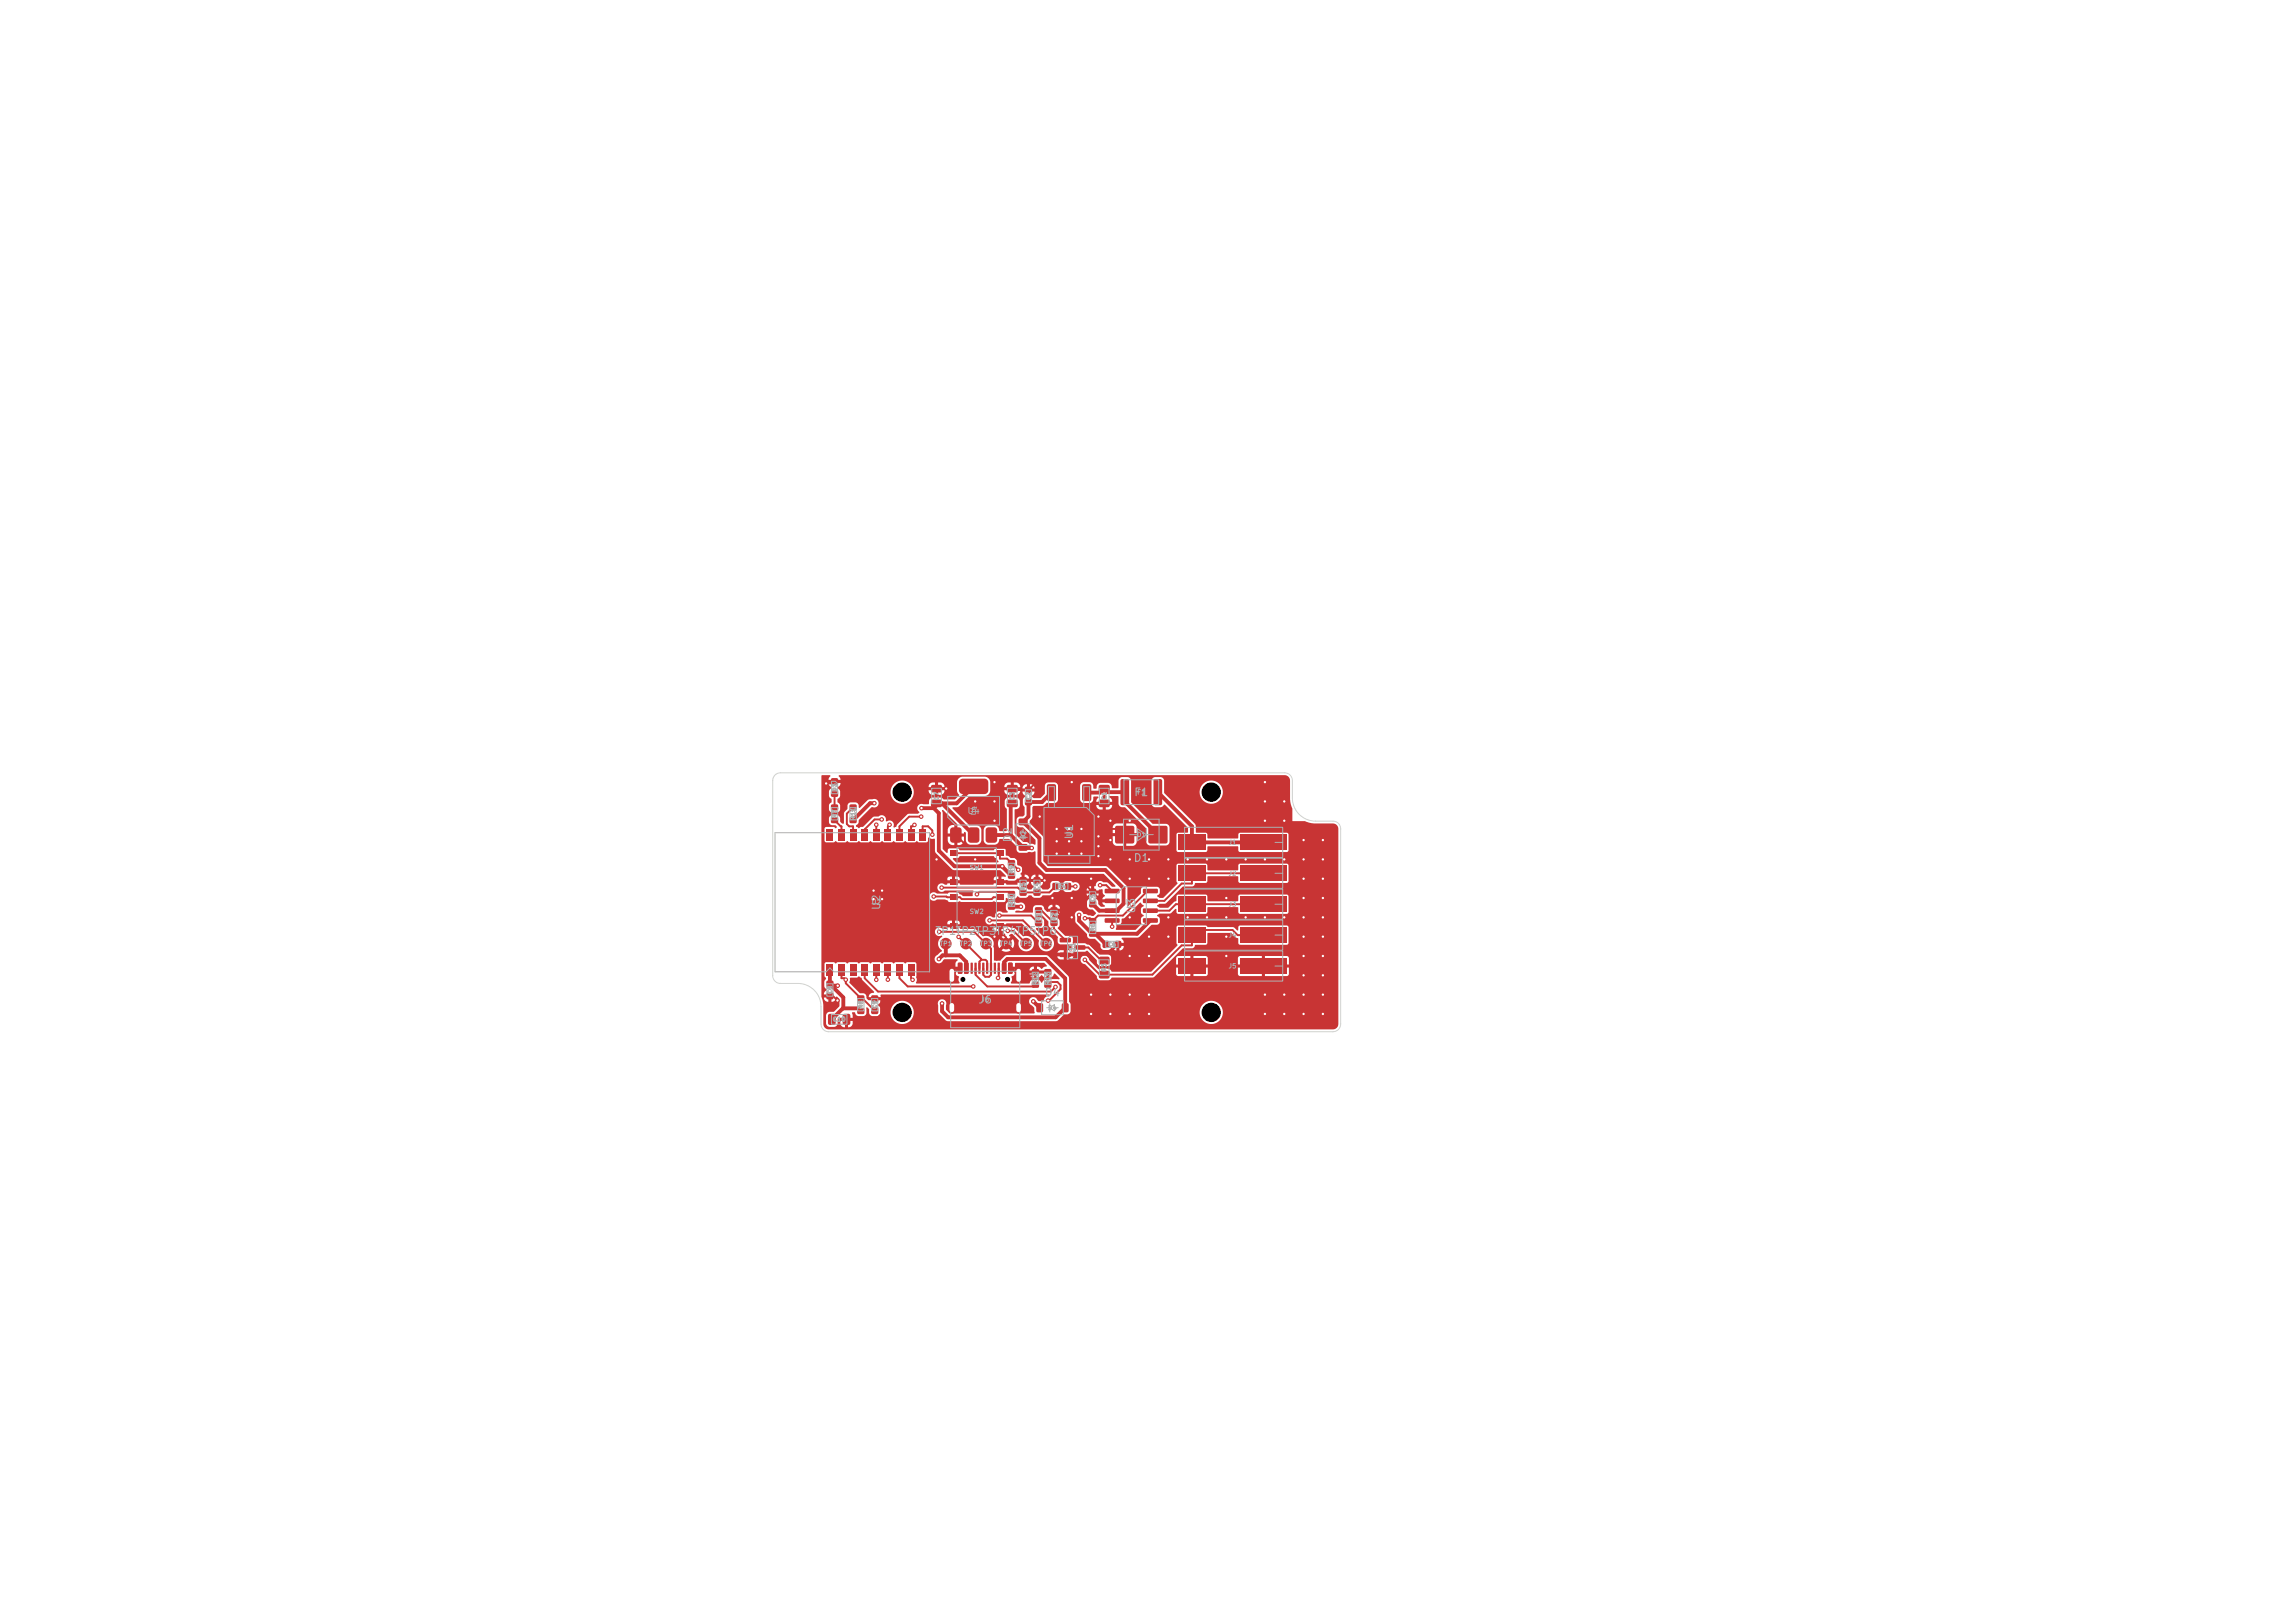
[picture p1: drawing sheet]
<svg xmlns="http://www.w3.org/2000/svg" width="297mm" height="210mm" viewBox="0 0 297 210" stroke-linecap="round" stroke-linejoin="round" font-family="sans-serif">
<defs><g id="words">
<g font-size="1" fill="#afafaf">
<text x="115.6" y="103.3">H1</text>
<text x="146.7" y="103.3">F1</text>
<text x="155.6" y="103.3">H3</text>
<text x="131.2" y="109.1" transform="rotate(-90 131.2 109.1)">D2</text>
<text x="139.1" y="108.7" transform="rotate(-90 139.1 108.7)">U1</text>
<text x="146.6" y="111.8">D1</text>
<text x="114.2" y="117.9" transform="rotate(-90 114.2 117.9)">U2</text>
<text x="147.2" y="118.3" transform="rotate(-90 147.2 118.3)">U3</text>
<text x="120.9" y="121.2">TP1TP2TP3TP4TP5TP6</text>
<text x="115.6" y="131.8">H4</text>
<text x="126.5" y="130.1">J6</text>
<text x="135.1" y="129.2">D4</text>
<text x="155.6" y="131.8">H2</text>
</g>
<text font-size=".8" fill="#afafaf" x="125.1" y="105.5">U4</text>
<text font-size=".7" fill="#afafaf" x="139.3" y="123.4" transform="rotate(-90 139.3 123.4)">Q1</text>
<g font-size=".6" fill="#afafaf">
<text x="108.5" y="105.9" transform="rotate(-90 108.5 105.9)">R7</text>
<text x="108.5" y="102.5" transform="rotate(-90 108.5 102.5)">D3</text>
<text x="110.9" y="106.2" transform="rotate(-90 110.9 106.2)">R11</text>
<text x="121.7" y="103.6" transform="rotate(-90 121.7 103.6)">C7</text>
<text x="126.5" y="105.6" transform="rotate(-90 126.5 105.6)">U4</text>
<text x="131.5" y="103.6" transform="rotate(-90 131.5 103.6)">C3</text>
<text x="133.6" y="103.6" transform="rotate(-90 133.6 103.6)">C2</text>
<text x="143.4" y="103.6" transform="rotate(-90 143.4 103.6)">C1</text>
<text x="147.1" y="103">F1</text>
<text x="125.4" y="112.7">SW1</text>
<text x="131.4" y="113.1" transform="rotate(-90 131.4 113.1)">R9</text>
<text x="132.9" y="108.6" transform="rotate(-90 132.9 108.6)">D2</text>
<text x="138.8" y="108.3" transform="rotate(-90 138.8 108.3)">U1</text>
<text x="147.1" y="108.5">D1</text>
<text x="158.9" y="113.5">J2</text>
<text x="158.9" y="109.5">J1</text>
<text x="112.7" y="117.2">U2</text>
<text x="125.4" y="118.4">SW2</text>
<text x="131.4" y="117.4" transform="rotate(-90 131.4 117.4)">R10</text>
<text x="132.9" y="115.3" transform="rotate(-90 132.9 115.3)">R5</text>
<text x="134.7" y="115.3" transform="rotate(-90 134.7 115.3)">C4</text>
<text x="134.9" y="119.2" transform="rotate(-90 134.9 119.2)">R1</text>
<text x="136.8" y="115.2">R4</text>
<text x="136.9" y="119.2" transform="rotate(-90 136.9 119.2)">R2</text>
<text x="141.9" y="116.8" transform="rotate(-90 141.9 116.8)">C5</text>
<text x="145.7" y="117.7">U3</text>
<text x="158.9" y="117.5">J3</text>
<text x="121.5" y="122.6">TP1</text>
<text x="124.1" y="122.6">TP2</text>
<text x="126.7" y="122.6">TP3</text>
<text x="129.3" y="122.6">TP4</text>
<text x="131.9" y="122.6">TP5</text>
<text x="134.5" y="122.6">TP6</text>
<text x="138.1" y="123.1">Q1</text>
<text x="141.9" y="120.6" transform="rotate(-90 141.9 120.6)">R6</text>
<text x="143.3" y="122.7">C6</text>
<text x="143.4" y="125.8" transform="rotate(-90 143.4 125.8)">R3</text>
<text x="158.9" y="121.5">J4</text>
<text x="158.9" y="125.5">J5</text>
<text x="107.9" y="128.7" transform="rotate(-90 107.9 128.7)">C8</text>
<text x="111.9" y="130.6" transform="rotate(-90 111.9 130.6)">R8</text>
<text x="113.7" y="130.6" transform="rotate(-90 113.7 130.6)">C9</text>
<text x="126.9" y="129.8">J6</text>
<text x="134.5" y="127.5" transform="rotate(-90 134.5 127.5)">R12</text>
<text x="135.6" y="130.9">D4</text>
<text x="136.1" y="127.5" transform="rotate(-90 136.1 127.5)">R13</text>
<text x="107.7" y="132.4">C10</text>
</g>
</g></defs>
<g fill="#c83434">
<path d="M142.2 101.6h.2h1.1l.1 .2v.6l-.2 .2-1.1-.1-.1-.2z"/>
<path d="M142.2 103.5h.2h1.1l.1 .2v.6l-.2 .2-1.1-.1-.1-.2z"/>
<path d="M107.2 131.2h.7l.2 .1v1.1l-.1 .2h-.6l-.2-.1-.1-1.1z"/>
<path d="M109.1 131.2h.7l.2 .1 .1 1.1-.2 .2h-.6l-.2-.1-.1-1.1z"/>
<path d="M120.5 103.5h.2h1.1l.1 .2v.6l-.2 .2-1.1-.1-.1-.2z"/>
<path d="M120.5 101.6h.2h1.1l.1 .2v.6l-.2 .2-1.1-.1-.1-.2z"/>
<path d="M135.2 127.1h.8v.7h-.8z"/>
<path d="M135.2 125.4h.8v.7h-.8z"/>
<path d="M141 120.5h.8v.7h-.8z"/>
<path d="M141 118.8h.8v.7h-.8z"/>
<path d="M122.9 115.7h1v.8h-1z"/>
<path d="M128.9 115.7h1v.8h-1z"/>
<path d="M122.9 119.4h1v.8h-1z"/>
<path d="M128.9 119.4h1v.8h-1z"/>
<path d="M160.5 116h6v2h-6z"/>
<path d="M152.5 116h3.5v2h-3.5z"/>
<path d="M123.1 107.1h1l.3 .1v1.5l-.1 .3-1 .1-.3-.2-.1-1.5z"/>
<path d="M125.4 107.1h1l.3 .1v1.5l-.1 .3-1 .1-.3-.2-.1-1.5z"/>
<path d="M124.2 100.9l.4-.1h3l.3 .3-.1 1.4-.2 .2-.2 .1-3-.1-.2-.2-.1-.2v-1.2z"/>
<path d="M127.7 107.1h1l.3 .1v1.5l-.1 .3-1 .1-.3-.2-.1-1.5z"/>
<path d="M107.6 105.8h.8v.7h-.8z"/>
<path d="M107.6 104.1h.8v.7h-.8z"/>
<path d="M142.3 125.7l.1-.1h1l.2 .3v.6l-.3 .1h-.9l-.2-.2z"/>
<path d="M142.3 123.8h.1h1l.2 .2v.6l-.3 .2h-.9l-.2-.2z"/>
<path d="M160.5 112h6v2h-6z"/>
<path d="M152.5 112h3.5v2h-3.5z"/>
<path d="M130.5 117h.8v.7h-.8z"/>
<path d="M130.5 115.3h.8v.7h-.8z"/>
<path d="M132.7 103.4l.1-.1 .7 .1 .1 .2-.1 .6h-.2h-.6l-.1-.2z"/>
<path d="M132.7 101.8h.1h.7l.1 .2-.1 .6-.2 .1-.6-.1-.1-.1z"/>
<path d="M137.2 121.4h1.3l.1 .1v.4l-.1 .1-1.3-.1-.1-.1z"/>
<path d="M137.2 123.3h1.3l.1 .1v.4l-.1 .1-1.3-.1-.1-.1z"/>
<path d="M139 122.3h1.4l.1 .2v.3l-.2 .1h-1.2l-.1-.1z"/>
<path d="M137.9 114.3h.7v.8h-.7z"/>
<path d="M136.2 114.3h.7v.8h-.7z"/>
<path d="M133.8 115.1l.1-.1 .7 .1 .1 .2-.1 .6h-.2h-.6l-.1-.2z"/>
<path d="M133.8 113.5h.1h.7l.1 .2-.1 .6-.2 .1-.6-.1-.1-.1z"/>
<path d="M107.6 100.7h.8v.8h-.8z"/>
<path d="M107.6 102.3h.8v.8h-.8z"/>
<path d="M136 119.1h.8v.7h-.8z"/>
<path d="M136 117.4h.8v.7h-.8z"/>
<path d="M160.5 108h6v2h-6z"/>
<path d="M152.5 108h3.5v2h-3.5z"/>
<path d="M111 130.5h.8v.7h-.8z"/>
<path d="M111 128.8h.8v.7h-.8z"/>
<path d="M148.7 106.9h.2h2h.1l.1 .2v1.8l-.1 .2-.1 .1h-2l-.2-.1-.1-.2v-1.8z"/>
<path d="M144.4 106.9h.1h2.1h.1l.1 .2v1.8l-.1 .2-.1 .1h-2.1l-.1-.1-.1-.2v-1.8z"/>
<path d="M130.5 113h.8v.7h-.8z"/>
<path d="M130.5 111.3h.8v.7h-.8z"/>
<path d="M112.8 130.4l.1-.1 .7 .1 .1 .2-.1 .6h-.1h-.7l-.1-.2z"/>
<path d="M112.8 128.8h.1h.7l.1 .2-.1 .6-.1 .1-.7-.1-.1-.1z"/>
<path d="M143 115h1.8l.1 .1v.4l-.2 .1h-1.7l-.1-.2z"/>
<path d="M143 116.3h1.8l.1 .1v.4l-.2 .1h-1.7l-.1-.2z"/>
<path d="M143 117.6l1.8-.1 .1 .2v.3l-.2 .1h-1.7l-.1-.1z"/>
<path d="M143 118.8h1.8l.1 .2v.3l-.2 .1h-1.7l-.1-.1z"/>
<path d="M147.9 118.8h1.9v.2v.3l-.1 .1h-1.7l-.1-.1z"/>
<path d="M147.9 117.6l1.9-.1v.2v.3l-.1 .1h-1.7l-.1-.1z"/>
<path d="M147.9 116.3h1.9v.1v.4l-.1 .1h-1.7l-.1-.2z"/>
<path d="M147.9 115h1.9v.1v.4l-.1 .1h-1.7l-.1-.2z"/>
<path d="M160.5 120h6v2h-6z"/>
<path d="M152.5 120h3.5v2h-3.5z"/>
<path d="M132 115.2h.8v.7h-.8z"/>
<path d="M132 113.5h.8v.7h-.8z"/>
<path d="M130.3 103.5h.2h1.1l.1 .2v.6l-.2 .2-1.1-.1-.1-.2z"/>
<path d="M130.3 101.6h.2h1.1l.1 .2v.6l-.2 .2-1.1-.1-.1-.2z"/>
<path d="M160.5 124h6v2h-6z"/>
<path d="M152.5 124h3.5v2h-3.5z"/>
<path d="M133.6 127.1h.8v.7h-.8z"/>
<path d="M133.6 125.4h.8v.7h-.8z"/>
<path d="M141 116.6l.2-.1 .6 .1 .1 .2-.1 .6h-.2h-.6l-.1-.2z"/>
<path d="M141 115h.2h.6l.1 .2-.1 .6-.2 .1-.6-.1-.1-.1z"/>
<path d="M122.9 110h1v.8h-1z"/>
<path d="M128.9 110h1v.8h-1z"/>
<path d="M122.9 113.7h1v.8h-1z"/>
<path d="M128.9 113.7h1v.8h-1z"/>
<path d="M107 124.8h.8v1.5h-.8z"/>
<path d="M108.5 124.8h.8v1.5h-.8z"/>
<path d="M110 124.8h.8v1.5h-.8z"/>
<path d="M111.4 124.8h1v1.5h-1z"/>
<path d="M112.9 124.8h1v1.5h-1z"/>
<path d="M114.4 124.8h1v1.5h-1z"/>
<path d="M115.9 124.8h.9v1.5h-.9z"/>
<path d="M117.4 124.8h.9v1.5h-.9z"/>
<path d="M118.9 124.8h.9v1.5h-.9z"/>
<path d="M118.9 107.3h.9v1.5h-.9z"/>
<path d="M117.4 107.3h.9v1.5h-.9z"/>
<path d="M115.9 107.3h.9v1.5h-.9z"/>
<path d="M114.4 107.3h1v1.5h-1z"/>
<path d="M112.9 107.3h1v1.5h-1z"/>
<path d="M111.4 107.3h1v1.5h-1z"/>
<path d="M110 107.3h.8v1.5h-.8z"/>
<path d="M108.5 107.3h.8v1.5h-.8z"/>
<path d="M107 107.3h.8v1.5h-.8z"/>
<path d="M112.1 114.3h3v2.9h-3z"/>
<path d="M134 119.1h.8v.7h-.8z"/>
<path d="M134 117.4h.8v.7h-.8z"/>
<path d="M140.1 101.5h.9l.2 .1v1.8l-.1 .2-.8 .1-.3-.2v-1.8z"/>
<path d="M135.5 105.7h.2h5.3h.2v.2v5.9v.2l-.2 .1h-5.3l-.2-.1v-.2v-5.9z"/>
<path d="M135.5 101.5h.9l.3 .1v1.8l-.2 .2-.8 .1-.2-.2v-1.8z"/>
<path d="M110 105.8h.8v.7h-.8z"/>
<path d="M110 104.1h.8v.7h-.8z"/>
<path d="M142.7 121.8l.2-.1 .6 .1 .1 .2-.1 .6-.2 .1-.6-.1v-.1z"/>
<path d="M144.3 121.8l.1-.1 .7 .1v.2v.6l-.2 .1-.6-.1-.1-.1z"/>
<path d="M124 124.6h.4l.1 .1v1.2v.1h-.4l-.1-.1z"/>
<path d="M124.8 124.6h.4l.1 .1v1.2v.1h-.4l-.1-.1z"/>
<path d="M126.1 124.6h.3v1.3l-.1 .1-.2-.1z"/>
<path d="M127.1 124.6h.3v1.3l-.1 .1-.2-.1z"/>
<path d="M127.6 124.6h.3v1.3l-.1 .1-.2-.1z"/>
<path d="M128.6 124.6h.3v1.3l-.1 .1-.2-.1z"/>
<path d="M129.7 124.6h.4l.1 .1v1.2v.1h-.4l-.1-.1z"/>
<path d="M130.5 124.6h.4l.1 .1v1.2v.1h-.4l-.1-.1z"/>
<path d="M129.1 124.6h.3v1.3l-.1 .1-.2-.1z"/>
<path d="M128.1 124.6h.3v1.3l-.1 .1-.2-.1z"/>
<path d="M126.6 124.6h.3v1.3l-.1 .1-.2-.1z"/>
<path d="M125.6 124.6h.3v1.3l-.1 .1-.2-.1z"/>
<circle cx="127.6" cy="122.1" r=".75"/>
<circle cx="122.4" cy="122.1" r=".75"/>
<circle cx="135.4" cy="122.1" r=".75"/>
<circle cx="130.2" cy="122.1" r=".75"/>
<circle cx="125" cy="122.1" r=".75"/>
<circle cx="132.8" cy="122.1" r=".75"/>
</g>
<path d="M123.2 125.7v1.1M123.2 130.1v.6M131.8 125.7v1.1M131.8 130.1v.6" fill="none" stroke="#c83434" stroke-width="1"/>
<g fill="#c83434">
<path d="M107 126.9h.1h.7l.1 .2-.1 .6-.1 .1-.7-.1-.1-.1z"/>
<path d="M107 128.5l.1-.1 .7 .1 .1 .2-.1 .6h-.1h-.7l-.1-.2z"/>
<path d="M131.9 109.3l.1-.1 .9 .1 .1 .1-.1 .6-.1 .1-.9-.1-.1-.1z"/>
<path d="M131.9 106l.1-.1 .9 .1 .1 .1-.1 .6-.1 .1-.9-.1-.1-.1z"/>
<path d="M134.2 129.9l.1-.1 .6 .1 .1 .1-.1 .9-.1 .1-.6-.1-.1-.1z"/>
<path d="M137.5 129.9l.1-.1 .6 .1 .1 .1-.1 .9-.1 .1-.6-.1-.1-.1z"/>
<path d="M149.3 100.9l.8-.1 .3 .2v3l-.2 .2h-.7l-.2-.2v-2.9z"/>
<path d="M145.1 100.9l.8-.1 .2 .2v3l-.1 .2h-.8l-.2-.2v-2.9z"/>
<circle cx="121.5" cy="120.6" r=".3"/>
<circle cx="113.4" cy="106.7" r=".3"/>
<circle cx="146.2" cy="111.2" r=".3"/>
<circle cx="138.7" cy="118.7" r=".3"/>
<circle cx="146.2" cy="123.7" r=".3"/>
<circle cx="142.2" cy="108.2" r=".3"/>
<circle cx="171.2" cy="128.7" r=".3"/>
<circle cx="142.2" cy="110.8" r=".3"/>
<circle cx="163.7" cy="111.2" r=".3"/>
<circle cx="163.7" cy="128.7" r=".3"/>
<circle cx="136.2" cy="116.2" r=".3"/>
<circle cx="106.9" cy="101.4" r=".3"/>
<circle cx="151.2" cy="121.2" r=".3"/>
<circle cx="158.7" cy="123.7" r=".3"/>
<circle cx="153.7" cy="111.2" r=".3"/>
<circle cx="163.7" cy="118.7" r=".3"/>
<circle cx="141.2" cy="113.7" r=".3"/>
<circle cx="121.2" cy="111.2" r=".3"/>
<circle cx="141.2" cy="128.7" r=".3"/>
<circle cx="171.2" cy="121.2" r=".3"/>
<circle cx="146.2" cy="118.7" r=".3"/>
<circle cx="146.2" cy="131.2" r=".3"/>
<circle cx="114.1" cy="115.2" r=".3"/>
<circle cx="148.7" cy="131.2" r=".3"/>
<circle cx="148.7" cy="128.7" r=".3"/>
<circle cx="139.9" cy="110.5" r=".3"/>
<circle cx="163.7" cy="131.2" r=".3"/>
<circle cx="153.7" cy="118.7" r=".3"/>
<circle cx="171.2" cy="131.2" r=".3"/>
<circle cx="168.7" cy="126.2" r=".3"/>
<circle cx="148.7" cy="121.2" r=".3"/>
<circle cx="166.2" cy="103.7" r=".3"/>
<circle cx="163.7" cy="106.2" r=".3"/>
<circle cx="168.7" cy="118.7" r=".3"/>
<circle cx="146.2" cy="128.7" r=".3"/>
<circle cx="134.5" cy="105.7" r=".3"/>
<circle cx="113.1" cy="116.3" r=".3"/>
<circle cx="128.7" cy="106.2" r=".3"/>
<circle cx="166.2" cy="106.2" r=".3"/>
<circle cx="142.2" cy="109.5" r=".3"/>
<circle cx="136.8" cy="110.5" r=".3"/>
<circle cx="168.7" cy="131.2" r=".3"/>
<circle cx="168.7" cy="111.2" r=".3"/>
<circle cx="126.2" cy="103.7" r=".3"/>
<circle cx="146.2" cy="106.2" r=".3"/>
<circle cx="148.7" cy="123.7" r=".3"/>
<circle cx="138.3" cy="110.5" r=".3"/>
<circle cx="163.7" cy="101.2" r=".3"/>
<circle cx="168.7" cy="128.7" r=".3"/>
<circle cx="161.2" cy="118.7" r=".3"/>
<circle cx="143.7" cy="106.2" r=".3"/>
<circle cx="139.9" cy="108.9" r=".3"/>
<circle cx="158.7" cy="116.2" r=".3"/>
<circle cx="143.7" cy="128.7" r=".3"/>
<circle cx="142.2" cy="105.7" r=".3"/>
<circle cx="168.7" cy="121.2" r=".3"/>
<circle cx="138.7" cy="101.2" r=".3"/>
<circle cx="136.8" cy="107.3" r=".3"/>
<circle cx="143.7" cy="131.2" r=".3"/>
<circle cx="161.2" cy="111.2" r=".3"/>
<circle cx="158.7" cy="118.7" r=".3"/>
<circle cx="158.7" cy="111.2" r=".3"/>
<circle cx="128.7" cy="121.2" r=".3"/>
<circle cx="168.7" cy="116.2" r=".3"/>
<circle cx="136.8" cy="108.9" r=".3"/>
<circle cx="171.2" cy="113.7" r=".3"/>
<circle cx="114.1" cy="116.3" r=".3"/>
<circle cx="168.7" cy="123.7" r=".3"/>
<circle cx="108.4" cy="129.5" r=".3"/>
<circle cx="128.7" cy="101.2" r=".3"/>
<circle cx="122.4" cy="102" r=".3"/>
<circle cx="139.9" cy="107.3" r=".3"/>
<circle cx="168.7" cy="113.7" r=".3"/>
<circle cx="146.2" cy="113.7" r=".3"/>
<circle cx="138.3" cy="108.9" r=".3"/>
<circle cx="143.7" cy="108.7" r=".3"/>
<circle cx="166.2" cy="118.7" r=".3"/>
<circle cx="126.2" cy="111.2" r=".3"/>
<circle cx="151.2" cy="111.2" r=".3"/>
<circle cx="171.2" cy="118.7" r=".3"/>
<circle cx="138.7" cy="116.2" r=".3"/>
<circle cx="143.7" cy="111.2" r=".3"/>
<circle cx="138.4" cy="107.3" r=".3"/>
<circle cx="156.2" cy="118.7" r=".3"/>
<circle cx="158.7" cy="121.2" r=".3"/>
<circle cx="163.7" cy="103.7" r=".3"/>
<circle cx="168.7" cy="108.7" r=".3"/>
<circle cx="128.7" cy="103.7" r=".3"/>
<circle cx="151.2" cy="118.7" r=".3"/>
<circle cx="171.2" cy="126.2" r=".3"/>
<circle cx="148.7" cy="111.2" r=".3"/>
<circle cx="171.2" cy="116.2" r=".3"/>
<circle cx="141.2" cy="131.2" r=".3"/>
<circle cx="166.2" cy="131.2" r=".3"/>
<circle cx="148.7" cy="113.7" r=".3"/>
<circle cx="171.2" cy="108.7" r=".3"/>
<circle cx="166.2" cy="111.2" r=".3"/>
<circle cx="113.1" cy="115.2" r=".3"/>
<circle cx="135.2" cy="113.9" r=".3"/>
<circle cx="171.2" cy="123.7" r=".3"/>
<circle cx="171.2" cy="111.2" r=".3"/>
<circle cx="156.2" cy="111.2" r=".3"/>
<circle cx="166.2" cy="128.7" r=".3"/>
<circle cx="151.2" cy="113.7" r=".3"/>
<circle cx="113.1" cy="103.9" r=".3"/>
<circle cx="132.1" cy="117.3" r=".3"/>
<circle cx="129.7" cy="112.1" r=".3"/>
<circle cx="108.4" cy="127.5" r=".3"/>
<circle cx="139.7" cy="118.4" r=".3"/>
<circle cx="119.3" cy="104.6" r=".3"/>
<circle cx="129.2" cy="126.5" r=".3"/>
<circle cx="135.6" cy="129.5" r=".3"/>
<circle cx="136.6" cy="127.7" r=".3"/>
<circle cx="140.4" cy="118.8" r=".3"/>
<circle cx="120.8" cy="116" r=".3"/>
<circle cx="109.5" cy="126.8" r=".3"/>
<circle cx="121.5" cy="124.1" r=".3"/>
<circle cx="121.9" cy="129.8" r=".3"/>
<circle cx="133.7" cy="129.6" r=".3"/>
<circle cx="133.5" cy="109.7" r=".3"/>
<circle cx="140.4" cy="124.2" r=".3"/>
<circle cx="139.2" cy="114.7" r=".3"/>
<circle cx="125.9" cy="127.6" r=".3"/>
<circle cx="126.4" cy="115.7" r=".3"/>
<circle cx="128.1" cy="119.1" r=".3"/>
<circle cx="118.3" cy="106.7" r=".3"/>
<circle cx="121.9" cy="114.9" r=".3"/>
<circle cx="114.1" cy="106" r=".3"/>
<circle cx="115.1" cy="106.7" r=".3"/>
<circle cx="124.1" cy="121.2" r=".3"/>
<circle cx="119.2" cy="105.7" r=".3"/>
<circle cx="130.4" cy="120.5" r=".3"/>
<circle cx="118.1" cy="126.8" r=".3"/>
<circle cx="131.8" cy="112.5" r=".3"/>
<circle cx="113.4" cy="126.8" r=".3"/>
<circle cx="142.4" cy="114.5" r=".3"/>
<circle cx="143.9" cy="119.9" r=".3"/>
<circle cx="114.9" cy="126.8" r=".3"/>
<circle cx="129.3" cy="118.5" r=".3"/>
<circle cx="120.7" cy="108" r=".3"/>
</g>
<g fill="none" stroke="#c83434" stroke-width=".25">
<path d="M108 101.1l-.3 .3h-.8M108 106.1l.8 .8h.1v1.1M108 102.7v1.8M110.4 104.5l-.8 .8v1.3l.3 .3h.5v1.1M113.4 106.7v1.3M114.1 106h-.9l-1.3 1.3v.7M115.1 106.7l-.2 .2v1.1M118.3 106.7l-.1 .2h-.3v1.1M119.2 105.7h-1.5l-1.3 1.2v1.1M119.4 108v-1.1h.7l.6 .6v.5M120.8 116l3.4 .1 .3 .2h3.8l.3-.2h.8M122.4 102l-1.2 .1"/>
<path d="M123.4 119.8h6v.7l.8 .8v.8l1.3 1.3h6.2l3.6 3.6h12.3l.7-.7v-1.3h9.2M123.4 110.4h6v.7h.9l1.5 1.4M123.7 108.1l1.6 1.6h4.9l2.2 2.2v2M128.1 119.1h4.3l3 3M129.3 118.5h4.1l1 .9M130.9 115.7l-.3-.3h-3.9l-.3 .3M131 102.1l.2 .1h1.9l1.1-1.1h2.5l2.9 2.9h3.2h.1v3.3M132.4 113.9l-.2 .2h-8.8M132.4 113.9h7.4l2.7 2.7h1.4M134.4 117.8h.3l1.7 1.6v.8l1.5 1.5M136.6 114.7l-.8 .8h-3.4l-.7-.6h-9.8M136.7 117.8l5.4 5.4h1.6"/>
<path d="M136.7 107.3h8.1l.7 .7M136.7 108.9h3.2M136.7 110.5h3.2M138.2 114.7h1M141.4 115.4l-2.4 2.4h-2.6M142.4 114.5h.8l.7 .8M143.9 119.1v.8M148.9 115.3h-.4l-3.2 3.2h-3.2l-.7 .7-.4-.4h-.6M163.5 113h-9.2v1.3h-1.4l-2.2 2.3h-1.8M163.5 117h-11.3l-.9 .8h-2.4M107.4 128.9h.4l.6 .6M108.9 125.5v1.1h.4l.2 .2v.4l1.9 2h.2l1.6 1.6"/>
<path d="M111.9 125.5v1.1l1.7 1.7h22.4l.6-.6M113.2 129.2h.9M113.4 125.5v1.3M114.1 129.2h9l.1 .1v1.1h8.6M114.1 129.2v2l-.7 .7h-3.9M114.9 125.5v1.3M116.4 125.5v1.1l1.1 1h8.4M117.9 125.5v1.1l.2 .2M121.5 120.6h4.6l2.1 2.2v3.3l-.2 .3h-.5l-.3-.3v-.8M124.1 121.2l2.9 2.9v.1M124.3 125.3h-.2l-1.3 1.3h-3.4v-1.1M126.2 125.3v.8l1.6 1.5h6l.2-.2"/>
<path d="M127 124.2l-.3 .2v.9M127 124.2h.5l.3 .2v.9M129.3 125.3v1.1l-.1 .1M130.4 120.5h.8l1.6 1.6M130.8 125.3h.1l.9 .9h1.8l.4-.4h1.6M135.6 127.4l.4-.3h.8l.4 .4v.5l-1.4 1.5h-.2M139.7 122.6h1.1l1.7 1.7h.4M141.1 124h.1M143.7 123.2l.2 .3v1.3l-.3 .3h-1.4l-1.6-1.5h-2.7M144.7 122.2l-1 1M163.5 121h-3.3l-.7-.7h-5.2v2h-1.4l-3.8 3.8h-6.8l-1.9-1.9"/>
</g>
<g fill="none" stroke="#c83434" stroke-width=".5">
<path d="M113.1 103.9h-.5l-2.2 2.2M119.3 104.6h1.5M120.8 104.6l.7 .6v4.9l2 2h6.2l1.2 1.2M121.9 104l4.1 4.1M126 101.8l-2.2 2.2h-2.6v.2l-.4 .4M128.3 108.1h2.5M130.8 108.1l1.7 1.6h1M130.9 117.3h1.2M131 104l-.2 .2v3.9M136.1 102.6l-1.2 1.2h-1.8v1.9l-.7 .7 2.1 2.1v3.1l.9 1h7.6l2.4 2.3v2l-.9 .9h-2.2l-.9-.8M139.7 118.4v.7l1.6 1.7h5.9l1.7-1.7M140.6 102.6h1.8l.5-.5 .4 .4h2.3v1.2l4.2 4.3"/>
<path d="M149.8 102.5l4.5 4.4v2.1h9.2M107.4 125.5v1.8l1.7 1.8v1.4M107.6 127.5h.8M111.4 130.8l-.4-.3h-1.9l-1.4 1.4M121.5 124.1l.5-.5h2.2l.9 .9v.8M122.4 122.1v1.5M129.9 125.3v-.8l.5-.4h4.9l2.5 2.5v3.8l-1.2 1.2h-13.9l-.8-.7v-1.1M133.7 129.6h.1M133.7 129.6l.8 .8M141.7 120.8l1.4 1.4"/>
</g>
<g fill="#c83434">
<path d="M130.8 125.1h.6v-.4v-.1h3.7l.4 .4-.4 .1-.3 .3-.3-.3h-.3v.5h1.4v.2h.2v.7a.63 .63 0 0 0 .6-.5l.7 .6v.1l-1.9 .1-.4 .4-.4-.4h-.7a.45 .45 0 0 0-.4 .4l-.1 .1h-2.3l-.1-.2a.76 .76 0 0 0 .1-.8l.3-.1 .1-.2h1.9l.2 .3 .4 .2v-.5h.4v.5l.3-.1 .3-.2 .3 .2 .3 .1v-.5h-4.1l.1-.5 2.4 .1v-.5a.5 .5 0 0 0-.6 .4h-2.4v-.1z"/>
<path d="M145.2 118.9l.3-.1 2-2h.1l.4 .3v.1l-.3 .2-.1 .3 .1 .4 .3 .4-.3 .3v.7l-.7 .8h-2.5h-.1l.1-.6a.75 .75 0 0 0 .6-.3z"/>
<path d="M123.3 111.1l.7-.1 .2-.2h4.4l.1 .1a.92 .92 0 0 1 .5 .6l-.1 .1h-5.3z"/>
<path d="M106.3 100.3h1.1l.1 .1-.2 .2-.1 .3h1.6l-.1-.3-.2-.2 .1-.1h57.6a.7 .7 0 0 1 .7 .7v2.4l.4 1.2v1.6h1.6l1.2 .4h2.4a.7 .7 0 0 1 .7 .7v25.2a.7 .7 0 0 1-.7 .7h-65.3a.7 .7 0 0 1-.6-.7v-2.4l-.3-1h.3l.2 .4 .3 .1h.1v-.5h-.9v-.5l1.1 .1v.2h.2v.7a.66 .66 0 0 0 .6-.6l.4 .3v.9l-.7 .7h-.6l-.3 .3v1.4l.3 .3h.7l.3-.3 .1-.5h.4v.5l.2 .3h.4v-.8h.4v.8a.61 .61 0 0 0 .6-.8h-2v-.2l.2-.3 1.8 .1-.1-.7h.4a.45 .45 0 0 0 .4 .5h.7l.2-.2 .1-.2v-.7l.1-.1 .3 .3v.6l.3 .3 .9-.1 .2-.2v-.3h1.3a1.51 1.51 0 0 0 2.1 1.5 1.51 1.51 0 0 0 .4-2.5 1.51 1.51 0 0 0-2.4 .7l-.1 .3h-1.3a.75 .75 0 0 0-.3-.9l.3-.3 .1-.3h-1.6l-.3-.3a.49 .49 0 0 0-.4-.6h-.4l-1.4-1.4 .1-.6h.9a.29 .29 0 0 1 .5 0l.2 .3 1.5 1.5v.1a.64 .64 0 0 0-.7 .6h1.6l-.1-.2 .1-.1h21.8l.1 .1-.2 .1a.64 .64 0 0 0-.7 .7l-.6-.1-.2-.1a.56 .56 0 0 0-.9-.2 .56 .56 0 0 0 .2 .9l.3 .3 .1 .7h-.1h-10.9l-.5-.4v-.6a.56 .56 0 0 0-.6-.8 .58 .58 0 0 0-.4 .8v.8l.1 .3 .9 .8 .2 .1h14.1l.2-.1 .8-.7 .6-.1 .2-.3h16.7a1.51 1.51 0 0 0 2.1 1.5 1.51 1.51 0 0 0 .4-2.5 1.51 1.51 0 0 0-2.4 .7l-.1 .3h-16.7v-1l-.1-.3-.1-3.2-2.6-2.6h1.1l.2 .2 .2 .2h.5v-.4h.4v.4l1.7-.1v.2a.61 .61 0 0 0 .6 .5l1.5 1.5a.5 .5 0 0 0 .5 .6h1.1l.4-.4h5.3l.2-.1 1.2-1.2h1.6v.9l.3 .2h1.5v-1.1h.5v1.1h1.7l.1-.2v-.9h3.9v.9l.3 .2h2.8v-1.1h.4v1.1h2.9l.2-.2v-.9h-16.2l1.2-1.2h.4v.8h1.8v-1.1h.5v1.1h1.8v-.8h3.9v.8h3.1v-1.1h.4v1.1h3.1v-.9l-.3-.2h-6l-.3 .3h-3.9l-.3-.3h-3.5l-.3 .3h-.4l1.3-1.3h1.2l.3-.1 .1-.3 1.5-.1 .1-1.4v-.1h3.1l.5 .6 .3 .1 .1 .7 .2 .2 6.1-.1 .2-.2-.1-2.1-.2-.2h-6l-.2 .2-.1 .4-.1 .1-.5-.4h-3.3l-.3-.3-3.6 .1-.2 .2v2l.2 .3-3.4 3.4h-5.1l-.4-.3h-1.3l-1.3-1.2a.55 .55 0 0 0-.5-.6 .55 .55 0 0 0-.6 .5h-1.2l.2-.1 .1-.2h-3.2l-.3-.2h-5.1l-.3 .1-.5 .6h-.8l-.1-.1v-.9l9.1 .1v-.5l-.6 .1-.3 .3h-8.2v-.3h1l.5 .2 .7-.2-.6-.6-.6 .6h-1l-.1-.5 .1-.5h.6l.1 .7 .6-.6h.6l.6 .6 .1-.7-.1-.5-.6 .6h-.6l-.6-.6-.1 .5h-.6a1.08 1.08 0 0 0-1.4-.9l-1-.9h-1.9l-.1-.2h4.4v.3l.3 .2h.3v-.5h.4v.5h.2l.3 .5-.5 .2 .6 .6 .6-.6-.2-.2 .3-.2 .1 .1 .9 .8a1.01 1.01 0 0 0 .8 1.4 1.01 1.01 0 0 0 1.1-1.1 1.01 1.01 0 0 0-1.4-.8l-1-1-.6-.2a.57 .57 0 0 0-.7 0h-7.5l-.1 .2h-.5a.57 .57 0 0 0-.8-.1 .57 .57 0 0 0-.1 .8 .57 .57 0 0 0 .7 .2h.1a1.14 1.14 0 0 0 0 1.9l-.6 .6a.56 .56 0 0 0-.2 .9 .56 .56 0 0 0 .9-.2l.2-.2 1.7 .1-.2 .4-.1 .5h.6v.3v.1h-.6v.4l.2 .3 .3 .2-.1 .4 .2 .4-.1 .1h-5.5l-.1-.1a.85 .85 0 0 0 .1-.8v-1.7l-.2-.2h-1a.21 .21 0 0 1-.2 .2 .21 .21 0 0 1-.3-.2h-1l-.3 .2-.2-.2h-1a.29 .29 0 0 1-.5 0h-1a.21 .21 0 0 1-.2 .2 .21 .21 0 0 1-.3-.2h-1l-.3 .2-.2-.2h-1a.21 .21 0 0 1-.2 .2 .21 .21 0 0 1-.3-.2h-1l-.3 .2-.2-.2-1.1 .1-.1 1.7 .2 .3-.2 .4v.6l.3 .5-.3 .3-.1 .2h-.3v-9.2h16.3v.2h.6v-.5h.4v.5h.6v-.2l-.2-.3h-1.1l-.3 .3h-16.3v-.4h21.2v.2a.62 .62 0 0 0 1 .3l.1 .1h1.6l.1-.1h2l2.1 2.2a1.02 1.02 0 0 0 .5 1.3 1.02 1.02 0 0 0 1.4-.5 1.02 1.02 0 0 0-.6-1.4l-.7 .1-.9-1v-.1l.8-.1 .2-.3v-.6l-.1-.2-.2-.1h-.5l-.2-.3v-.1h.7l.8 .8 .1 .6 .3 .3 .1 .3 .8 .9v.5l.1 .3 .2 .1h1.6v.7h-.7v.5h.8v-.2l.1-.1 1.4 .1 .3-.2 1.2 1.2 .1 .6 .3 .2h1.3l.2-.3 .1-.7a.49 .49 0 0 0-.5-.5h-1.1l-1.2-1.2-.6-.2h-1.7v-.8l-.2-.2h-.8l-.9-.9v-.2l.2-.3v-.6l-.1-.2-.2-.1h-.5l-.2-.2 .1-.6h.4v.5l.4-.2 .2-.3h-1.7l-.4-.5 1.1 .1v-.5h.4v.5h.6a.5 .5 0 0 0-.6-.5h-.7l-.3 .4h-.5l-.1-.2-.2-.2h-.8l-.3 .3-.1 .7h-2.1l-.1-.1 .1-.2h.4a.56 .56 0 0 0 .8-.5 .56 .56 0 0 0-.8-.5h-.3l-.4-.1h-.8l-.2 .3v.6l.2 .4-.7 .1a.56 .56 0 0 0-.7-.1 .56 .56 0 0 0-.2 .7h-.4a.56 .56 0 0 0-.9 .3h-21.2v-3.1h14v.2a.58 .58 0 0 0 .4 .4 .58 .58 0 0 0 .6-.1h1l.3 .1 .3 .2h1l.3-.1 .2 .1h4l.2-.1 .3 .1h1l.2-.1 .1-.4 .3 .1h.8l.4-.3 .3 .2h.7l.4-.3h.3l.4 .3h.7l.5-.3 .9-.1 .5-.4h.5l.2-.1 .1-.2v-.7h.4v.8l.4 .2h.5l.3-.2h2.4v-.5l-.4 .1-.2 .4-1.1-.1a.59 .59 0 0 0 .1-.7 .59 .59 0 0 0-.8-.2l-.3-.2h-.6l-.2 .1-.1 .3h-.4l-.2-.4h-.7l-.3 .2-.1 .6-.3 .3h-.6l-.4-.3v-.1l.3-.3 .1-.3h-1.6l.1 .3 .3 .3-.4 .4h-.3l-.3-.2-.5-.1-.2-.1 .1-.6h.4v.5a.5 .5 0 0 0 .6-.5h-1.6l.1 .3-.1 .1h-1.3l-.1-.2h-1.6l-.1 .2h-4.2l-.1-.2h-1.6l-.1 .2h-.3a.56 .56 0 0 0-.8 0 .56 .56 0 0 0 .1 .8 .56 .56 0 0 0 .8-.1h3.6l.1 .2-.1 .5-.1 .1h-1.1l-.8-.5h-1l-.3 .1h-1.4a.56 .56 0 0 0-.9 .3h-14v-2.2h16.3v.2h.6v-.5h.4v.5h.6v-.2h4.4v.2h.6v-.5h-.4l-.2 .3h-4.4l-.3-.3h-1.1l-.2 .3h-16.3v-6.5h.4l.1 1.7 1.1 .1a.29 .29 0 0 1 .5 0h1a.29 .29 0 0 1 .5 0h1a.29 .29 0 0 1 .5 0h1a.29 .29 0 0 1 .5 0h1a.29 .29 0 0 1 .5 0h1a.29 .29 0 0 1 .5 0h1a.29 .29 0 0 1 .5 0h1a.29 .29 0 0 1 .5 0h1l.2-.2 .1-.4 .4 .2 .3-.1 .1 1.6 .1 .3 2.2 2.2h6.1l.8 .7-.1 .2-.5-.1v.5h.7l.2 .1h.8l.3-.3h.6l-.1-.5h.5v.5h.8h.6v-.5h.4v.5h.6l-.1-.3-.3-.2h-.8l-.2 .1a.38 .38 0 0 1-.4 .4 .5 .5 0 0 0-.6-.5h-.5v-.2a.59 .59 0 0 0 .2-.6 .59 .59 0 0 0-.6-.4l-.2-.8-.2-.2h-.5l-.3-.2-.3-.1-.1-.8-.2-.1h-1l-.3 .2h-4.4l-.3-.2h-1l-.2 .1-.1 .4-.1 .1-.5-.6v-1.6h.6v.5a.7 .7 0 0 0 .9 .7v-1.2h.4v1.2h.2a.67 .67 0 0 0 .7-.7v-.5h-2.8v-.8h.6v.4h.9v-1a.7 .7 0 0 0-.9 .6h-.6v-2.2l-.1-.3 .1-.1 1.9 1.8v1.2h.9v-.1h.2v1a.62 .62 0 0 0 .6 .6h.9l.4-.2 .1-.4v-1.3h.3v1.4a.63 .63 0 0 0 .6 .5h.9a.83 .83 0 0 0 .6-.7h1.2l.9 .9 .1 .6 .3 .2 .9 .1 .3-.2 .5 .1 .4-.1 .1 1.6 1.1 1.2 7.6 .1 1.5 1.5 .1 .1h-.5l-.6-.5-.6-.1a.57 .57 0 0 0-.6 0 .57 .57 0 0 0-.3 .5l-.2 .1v.5h.6a.31 .31 0 0 1 .5-.1 .58 .58 0 0 0 .2 .7l.1 .1-.2 .2-.2 .3h1.2h.1v.3l-1.3 .1 .2 .2 .2 .2-.1 .1h-.4l-.4-.3a.57 .57 0 0 0-.3-.7v-.1l.3-.3 .1-.3h-1.6l.1 .3 .3 .3-.3 .4v.7a.53 .53 0 0 0 .7 .4l.4 .4-.3 .4h-.2l-1.1-.2a.58 .58 0 0 0-.7-.4 .58 .58 0 0 0-.4 .7v.6l.1 .2 1.4 1.4a.59 .59 0 0 0 .5 .7h.6l.7 .7a.64 .64 0 0 0 .5 .7h.6l.4-.3 .3 .3 .3 .1v-.6h.4v.6a.52 .52 0 0 0 .5-.6h-.9v-.2h.2v-.2h.7v-.3l-.3-.2 .1-.2h2.1l1.7-1.6 .8-.1 .2-.1 .1-.7-.3-.3v-.1l.3-.2h1.4l.6-.6h.1l.1 .5 .2 .2 3.6-.1 .1-.1 .1-.6v-.1h3.9v.1l.1 .6 .2 .2h6l.3-.3v-2l-.3-.3h-6l-.2 .2-.1 .6v.1h-3.9v-.1l-.1-.6-.1-.1-3.6-.1-.2 .2-.1 .7-.3 .1-.7 .7-1.1 .1-.4-.3 .4-.3h.8l2.2-2.2h1.3l.3-.4 1.4-.1 .1-.1 .1-.7h3.9v.1l.1 .6 .2 .2 6.1-.1 .2-.2v-2l-.2-.2-6.1-.1-.2 .2-.1 .6v.1h-3.9v-.1l-.1-.6-.1-.1h-3.7l-.2 .2v2l.2 .3-1.8 1.9h-.5l-.4-.3 .4-.3v-.6l-.2-.2-.2-.1-1.8 .1-.2 .2-.1 .6-1.6 1.7-.1-.2v-2.4l-2.7-2.6h-7.6l-.6-.7v-3l-.1-.2h9.1l.1 1 .2 .2 .2 .1h.8v-1.3h.5v1.3l1-.1 .3-.4v-.8h-12.2l-1.1-1.1h10.2v.7h1.3v-1.3h.5v1.3h1.3v-.8l-.3-.4a2.66 2.66 0 0 0-1.5-.1l-.9 .1-.2 .1-.2 .4h-10.2l-.5-.6a.61 .61 0 0 1 .3-.7v-1.3l.2-.2h1.1l.3-.2h6.7v.4l.3 .2 .5 .1v-.7h.4v.7a.61 .61 0 0 0 .8-.7h-8.7l.3-.2h1a.49 .49 0 0 0 .4-.4v-1.8h2.9v2l.4 .2h.9a.49 .49 0 0 0 .4-.4v-.4h.6l.1 .1-.3 .2v.4h.8l-.1-.8 .3-.2 .3 .2-.1 .1v.7h.8a.79 .79 0 0 0-.4-.7l.1-.1h1.1l.1 1.1 .1 .2 .2 .1 .5 .1 2.7 2.7 .1 1.8 .2 .3 2.3 .1 .3-.1 .2-.4v-1.8a.49 .49 0 0 0-.5-.5h-1.8l-2.7-2.8v-2.8h2.6v3l.2 .3 .2 .1h.9l.3-.3h.2l2.9 3v.6h-1.2l-.2 .2-.1 2.1 .2 .2 3.6 .1 .2-.2 .1-.5v-.1h3.9v.1l.1 .5 .2 .2h6l.2-.1 .1-.2v-2l-.2-.2-6.1-.1-.2 .2-.1 .6h-3.9v-.1l-.1-.5-.1-.1-1.3-.1v-.9l-.1-.2-4-4v-.2h4.5a1.5 1.5 0 0 0 2.1 1.5 1.5 1.5 0 0 0 .4-2.5 1.5 1.5 0 0 0-2.4 .7l-.1 .3h-4.5l-.1-1.6-.3-.2-.8-.1a.49 .49 0 0 0-.5 .5h-2.6l-.3-.4-.9-.1a.49 .49 0 0 0-.5 .5v1h-.7l-.1-.1a.51 .51 0 0 0-.5-.6h-1a.62 .62 0 0 0-.5 .7h-.4l-.1-.5-.3-.3h-.9l-.3 .2-.1 .3h-2.9l-.1-.3-.3-.2h-.9l-.2 .2-.2 .2v1.1l-.6 .6h-.8l-.3-.2v-.1l.3-.3 .1-.3h-1.6l.1 .3 .3 .3-.3 .5v.6l.2 .4v.9l-.2 .2h-.4a.47 .47 0 0 0-.5 .5l.1 .6 .1 .2 .2 .1 .5 .1 1.6 1.5v.7l-.8-.1-.3-.2-.5-.1-1.1-1v-3.1l.2-.1a.49 .49 0 0 0 .5-.5v-.6l-.3-.3-1.2-.1-.3 .1-.2 .3v.6l.3 .5v2.8h-.1h-.8h-.1a.62 .62 0 0 0-.6-.7h-1l-.3 .2-.1 .4-.3-.1a.63 .63 0 0 0-.6-.5h-1l-2.1-2.2v-.1l.8-.1 1.4-1.4h2a.74 .74 0 0 0 .7-.8h1.8l.1 .5 .4 .1h.3v-.6h.4v.6a.61 .61 0 0 0 .8-.6h-3.8v-.2h4.7v-.5h.4v.5h.6a.52 .52 0 0 0-.6-.5h-.7l-.3 .5h-4.1v-.2h2.6v-.6h.4v.6h.8v-.3l-.3-.2a2.73 2.73 0 0 0-1.6 .1l-.1 .4h-1.8v-.6a.74 .74 0 0 0-.7-.7h-3l-.4 .2-.2 .2-.1 .3 .1 1.2 .2 .5-.5 .5h-1.4l-.4-.2h-1.1a.63 .63 0 0 0-.5 .8l-.7 .1a.59 .59 0 0 0-.8 .3 .59 .59 0 0 0 .3 .7l-.2 .2h-1.3l-1.4 1.4a.34 .34 0 0 1-.5 .3 .59 .59 0 0 0-.1-.7 .59 .59 0 0 0-.8 0l-.1-.1a.58 .58 0 0 0-.2-.7 .58 .58 0 0 0-.7 .2h-.7l-1.3 1.3h-.3a.21 .21 0 0 1-.2 .2 .21 .21 0 0 1-.3-.2l-.1-.1v-.1a.56 .56 0 0 0 .3-.7l1.7-1.6a.63 .63 0 0 0 .7-.2 .63 .63 0 0 0 .1-.7 .59 .59 0 0 0-.7-.2l-.6 .1-1 1h-.2a.49 .49 0 0 0-.4-.7h-.7l-.3 .3v.6l-.5 .5-.1 1.4-.3-.3-.1-.5-.2-.3h-.8l-.3 .1-.1 .3v.6l.3 .3h.5l.2 .3a.17 .17 0 0 1-.2 .1 .17 .17 0 0 1-.2-.2h-1l-.2 .2h-.4v-5.9h.9l.2 .4 .3 .2-.4 .5v.6l.3 .4v.4l-.3 .4v.6l.1 .2 .2 .1h.8l.3-.2v-.7l-.3-.4v-.4l.3-.4v-.6h6.5v.2a1.5 1.5 0 0 0 1.7 1.4 1.5 1.5 0 0 0 1.3-1.8h2l.1 .5 .4 .1h.3v-.6h.4v.6a.61 .61 0 0 0 .8-.6h-4l-.1-.4h2.1h.8v-.6h.4v.6h.8v-.3l-.3-.2a2.72 2.72 0 0 0-1.6 .1l-.1 .4h-2.1a1.5 1.5 0 0 0-1.7-.8 1.5 1.5 0 0 0-1.2 1.4h-6.5l-.4-.5 .4-.3 .1-.3h-2.5z"/>
</g>
<g fill="none" stroke="#afafaf" stroke-width=".13">
<path d="M100.3 107.8h20v18h-12.4l-.5-.5-.5 .5h-6.6zM107.6 104.5h.8v1.6h-.8zM107.6 101.1h.5l.3 .3v1.3h-.8zM110 104.5h.8v1.6h-.8zM120.6 102h1.2v2h-1.2zM122.6 103.1h6.7v3.7h-5.7l-1-1zM123.8 115.4h5.1v5.1h-5.1zM123.8 109.7h5.1v5.1h-5.1zM130.4 102h1.2v2h-1.2zM130.5 115.7h.8v1.6h-.8zM130.5 111.7h.8v1.6h-.8zM131.5 106.6h1.8v2.8h-1.8z"/>
<path d="M131.8 108.4h1.1M132 113.9h.8v1.6h-.8zM132 107.8h.8l-.4 .6zM132.4 107.3v.5M132.4 108.4v.4M132.7 102.2h.8v1.6h-.8zM133.8 113.9h.8v1.6h-.8zM134 117.8h.8v1.6h-.8zM135.1 104.5h5.5l1 1v5.2h-6.5zM135.6 110.7v1h5.4v-1M135.7 104.5v-2.7h.7v2.7M136 117.8h.8v1.6h-.8z"/>
<path d="M136.6 114.3h1.6v.8h-1.6zM140.3 104.5v-2.7h.7v3.1M141 119.2h.8v1.6h-.8zM141 115.4h.8v1.6h-.8zM142.3 102h1.2v2h-1.2zM145.4 106h4.6v4h-4.6zM145.4 114.8h2.9v4.9h-3.8v-4zM145.5 100.9h4.4v3.2h-4.4zM146.2 108h1M147.2 107.2l1.1 .8-1.1 .8zM148.3 108h1M148.3 107.2v1.6"/>
<path d="M153.3 115.1h12.7v3.8h-12.7zM153.3 111.1h12.7v3.8h-12.7zM153.3 107.1h12.7v3.9h-12.7zM153.3 119.1h12.7v3.8h-12.7zM165 117h1M165 113h1M165 109h1M107 127.3h.8v1.6h-.8zM107.6 131.3h2v1.2h-2zM111 129.2h.8v1.6h-.8zM112.8 129.2h.8v1.6h-.8zM123 125.7h9v7.3h-9z"/>
<path d="M133.6 125.8h.8v1.6h-.8zM134.8 129.5h2.8v1.8h-2.8zM135.2 125.8h.8v1.6h-.8zM135.5 130.4h.4M135.9 129.9v1.1M135.9 130.4l.5-.4v.8zM136.4 130.4h.6M138.5 121.2h1v2.9h-1.3v-2.6zM142.3 124.2h1.2v2h-1.2zM143.1 121.8h1.6v.8h-1.6zM153.3 123.1h12.7v3.8h-12.7zM165 121h1"/>
<path d="M165 125h1"/>
</g>
<path d="M100.3 100.3l.4-.2 .3-.1h65.3a1 1 0 0 1 .9 1l.1 2.2a3 3 0 0 0 3 3.1l2.2-.1a1 1 0 0 1 1 1.1v25.2a1 1 0 0 1-1 1h-65.3a1 1 0 0 1-1-1v-2.3a3 3 0 0 0-3-2.9l-2.2-.1a1 1 0 0 1-1-.9v-25.3l.1-.3z" fill="none" stroke="#d0d2cd" stroke-width=".13"/>
<g fill="#fff">
<circle cx="121.5" cy="120.6" r=".15"/>
<circle cx="113.4" cy="106.7" r=".15"/>
<circle cx="146.2" cy="111.2" r=".15"/>
<circle cx="138.7" cy="118.7" r=".15"/>
<circle cx="146.2" cy="123.7" r=".15"/>
<circle cx="142.2" cy="108.2" r=".15"/>
<circle cx="171.2" cy="128.7" r=".15"/>
<circle cx="142.1" cy="110.8" r=".15"/>
<circle cx="163.7" cy="111.2" r=".15"/>
<circle cx="163.7" cy="128.7" r=".15"/>
<circle cx="136.2" cy="116.2" r=".15"/>
<circle cx="106.9" cy="101.4" r=".15"/>
<circle cx="151.2" cy="121.2" r=".15"/>
<circle cx="158.7" cy="123.7" r=".15"/>
<circle cx="153.7" cy="111.2" r=".15"/>
<circle cx="163.7" cy="118.7" r=".15"/>
<circle cx="141.2" cy="113.7" r=".15"/>
<circle cx="121.2" cy="111.2" r=".15"/>
<circle cx="141.2" cy="128.7" r=".15"/>
<circle cx="171.2" cy="121.2" r=".15"/>
<circle cx="146.2" cy="118.7" r=".15"/>
<circle cx="146.2" cy="131.2" r=".15"/>
<circle cx="114.2" cy="115.2" r=".15"/>
<circle cx="148.7" cy="131.2" r=".15"/>
<circle cx="148.7" cy="128.7" r=".15"/>
<circle cx="140" cy="110.5" r=".15"/>
<circle cx="163.7" cy="131.2" r=".15"/>
<circle cx="153.7" cy="118.7" r=".15"/>
<circle cx="171.2" cy="131.2" r=".15"/>
<circle cx="168.7" cy="126.2" r=".15"/>
<circle cx="148.7" cy="121.2" r=".15"/>
<circle cx="166.2" cy="103.7" r=".15"/>
<circle cx="163.7" cy="106.2" r=".15"/>
<circle cx="168.7" cy="118.7" r=".15"/>
<circle cx="146.2" cy="128.7" r=".15"/>
<circle cx="134.5" cy="105.7" r=".15"/>
<circle cx="113" cy="116.3" r=".15"/>
<circle cx="128.7" cy="106.2" r=".15"/>
<circle cx="166.2" cy="106.2" r=".15"/>
<circle cx="142.1" cy="109.5" r=".15"/>
<circle cx="136.7" cy="110.5" r=".15"/>
<circle cx="168.7" cy="131.2" r=".15"/>
<circle cx="168.7" cy="111.2" r=".15"/>
<circle cx="126.2" cy="103.7" r=".15"/>
<circle cx="146.2" cy="106.2" r=".15"/>
<circle cx="148.7" cy="123.7" r=".15"/>
<circle cx="138.3" cy="110.5" r=".15"/>
<circle cx="163.7" cy="101.2" r=".15"/>
<circle cx="168.7" cy="128.7" r=".15"/>
<circle cx="161.2" cy="118.7" r=".15"/>
<circle cx="143.7" cy="106.2" r=".15"/>
<circle cx="140" cy="108.9" r=".15"/>
<circle cx="158.7" cy="116.2" r=".15"/>
<circle cx="143.7" cy="128.7" r=".15"/>
<circle cx="142.1" cy="105.7" r=".15"/>
<circle cx="168.7" cy="121.2" r=".15"/>
<circle cx="138.7" cy="101.2" r=".15"/>
<circle cx="136.7" cy="107.3" r=".15"/>
<circle cx="143.7" cy="131.2" r=".15"/>
<circle cx="161.2" cy="111.2" r=".15"/>
<circle cx="158.7" cy="118.7" r=".15"/>
<circle cx="158.7" cy="111.2" r=".15"/>
<circle cx="128.7" cy="121.2" r=".15"/>
<circle cx="168.7" cy="116.2" r=".15"/>
<circle cx="136.7" cy="108.9" r=".15"/>
<circle cx="171.2" cy="113.7" r=".15"/>
<circle cx="114.1" cy="116.3" r=".15"/>
<circle cx="168.7" cy="123.7" r=".15"/>
<circle cx="108.4" cy="129.5" r=".15"/>
<circle cx="128.7" cy="101.2" r=".15"/>
<circle cx="122.4" cy="102" r=".15"/>
<circle cx="140" cy="107.3" r=".15"/>
<circle cx="168.7" cy="113.7" r=".15"/>
<circle cx="146.2" cy="113.7" r=".15"/>
<circle cx="138.3" cy="108.9" r=".15"/>
<circle cx="143.7" cy="108.7" r=".15"/>
<circle cx="166.2" cy="118.7" r=".15"/>
<circle cx="126.2" cy="111.2" r=".15"/>
<circle cx="151.2" cy="111.2" r=".15"/>
<circle cx="171.2" cy="118.7" r=".15"/>
<circle cx="138.7" cy="116.2" r=".15"/>
<circle cx="143.7" cy="111.2" r=".15"/>
<circle cx="138.3" cy="107.3" r=".15"/>
<circle cx="156.2" cy="118.7" r=".15"/>
<circle cx="158.7" cy="121.2" r=".15"/>
<circle cx="163.7" cy="103.7" r=".15"/>
<circle cx="168.7" cy="108.7" r=".15"/>
<circle cx="128.7" cy="103.7" r=".15"/>
<circle cx="151.2" cy="118.7" r=".15"/>
<circle cx="171.2" cy="126.2" r=".15"/>
<circle cx="148.7" cy="111.2" r=".15"/>
<circle cx="171.2" cy="116.2" r=".15"/>
<circle cx="141.2" cy="131.2" r=".15"/>
<circle cx="166.2" cy="131.2" r=".15"/>
<circle cx="148.7" cy="113.7" r=".15"/>
<circle cx="171.2" cy="108.7" r=".15"/>
<circle cx="166.2" cy="111.2" r=".15"/>
<circle cx="113" cy="115.2" r=".15"/>
<circle cx="135.2" cy="113.9" r=".15"/>
<circle cx="171.2" cy="123.7" r=".15"/>
<circle cx="171.2" cy="111.2" r=".15"/>
<circle cx="156.2" cy="111.2" r=".15"/>
<circle cx="166.2" cy="128.7" r=".15"/>
<circle cx="151.2" cy="113.7" r=".15"/>
<circle cx="113.1" cy="103.9" r=".15"/>
<circle cx="132.1" cy="117.3" r=".15"/>
<circle cx="129.7" cy="112.1" r=".15"/>
<circle cx="108.4" cy="127.5" r=".15"/>
<circle cx="139.7" cy="118.4" r=".15"/>
<circle cx="119.3" cy="104.6" r=".15"/>
<circle cx="129.2" cy="126.5" r=".15"/>
<circle cx="135.6" cy="129.5" r=".15"/>
<circle cx="136.6" cy="127.7" r=".15"/>
<circle cx="140.4" cy="118.8" r=".15"/>
<circle cx="120.8" cy="116" r=".15"/>
<circle cx="109.5" cy="126.8" r=".15"/>
<circle cx="121.5" cy="124.1" r=".15"/>
<circle cx="121.9" cy="129.8" r=".15"/>
<circle cx="133.7" cy="129.6" r=".15"/>
<circle cx="133.5" cy="109.7" r=".15"/>
<circle cx="140.4" cy="124.2" r=".15"/>
<circle cx="139.2" cy="114.7" r=".15"/>
<circle cx="125.9" cy="127.6" r=".15"/>
<circle cx="126.4" cy="115.7" r=".15"/>
<circle cx="128.1" cy="119.1" r=".15"/>
<circle cx="118.3" cy="106.7" r=".15"/>
<circle cx="121.9" cy="114.9" r=".15"/>
<circle cx="114.1" cy="106" r=".15"/>
<circle cx="115.1" cy="106.7" r=".15"/>
<circle cx="124.1" cy="121.2" r=".15"/>
<circle cx="119.2" cy="105.7" r=".15"/>
<circle cx="130.4" cy="120.5" r=".15"/>
<circle cx="118.1" cy="126.8" r=".15"/>
<circle cx="131.8" cy="112.5" r=".15"/>
<circle cx="113.4" cy="126.8" r=".15"/>
<circle cx="142.4" cy="114.5" r=".15"/>
<circle cx="143.9" cy="119.9" r=".15"/>
<circle cx="114.9" cy="126.8" r=".15"/>
<circle cx="129.3" cy="118.5" r=".15"/>
<circle cx="120.7" cy="108" r=".15"/>
</g>
<g fill="#000">
<circle cx="116.7" cy="102.5" r="1.25"/>
<circle cx="156.8" cy="102.5" r="1.25"/>
<circle cx="116.7" cy="131" r="1.25"/>
<circle cx="124.6" cy="126.7" r=".33"/>
<circle cx="130.4" cy="126.7" r=".33"/>
<circle cx="156.7" cy="131" r="1.25"/>
</g>
<path d="M123.2 125.7v1.1M123.2 130.1v.6M131.8 125.7v1.1M131.8 130.1v.6" fill="none" stroke="#fff" stroke-width=".6"/>
<use href="#words"/>
</svg>
